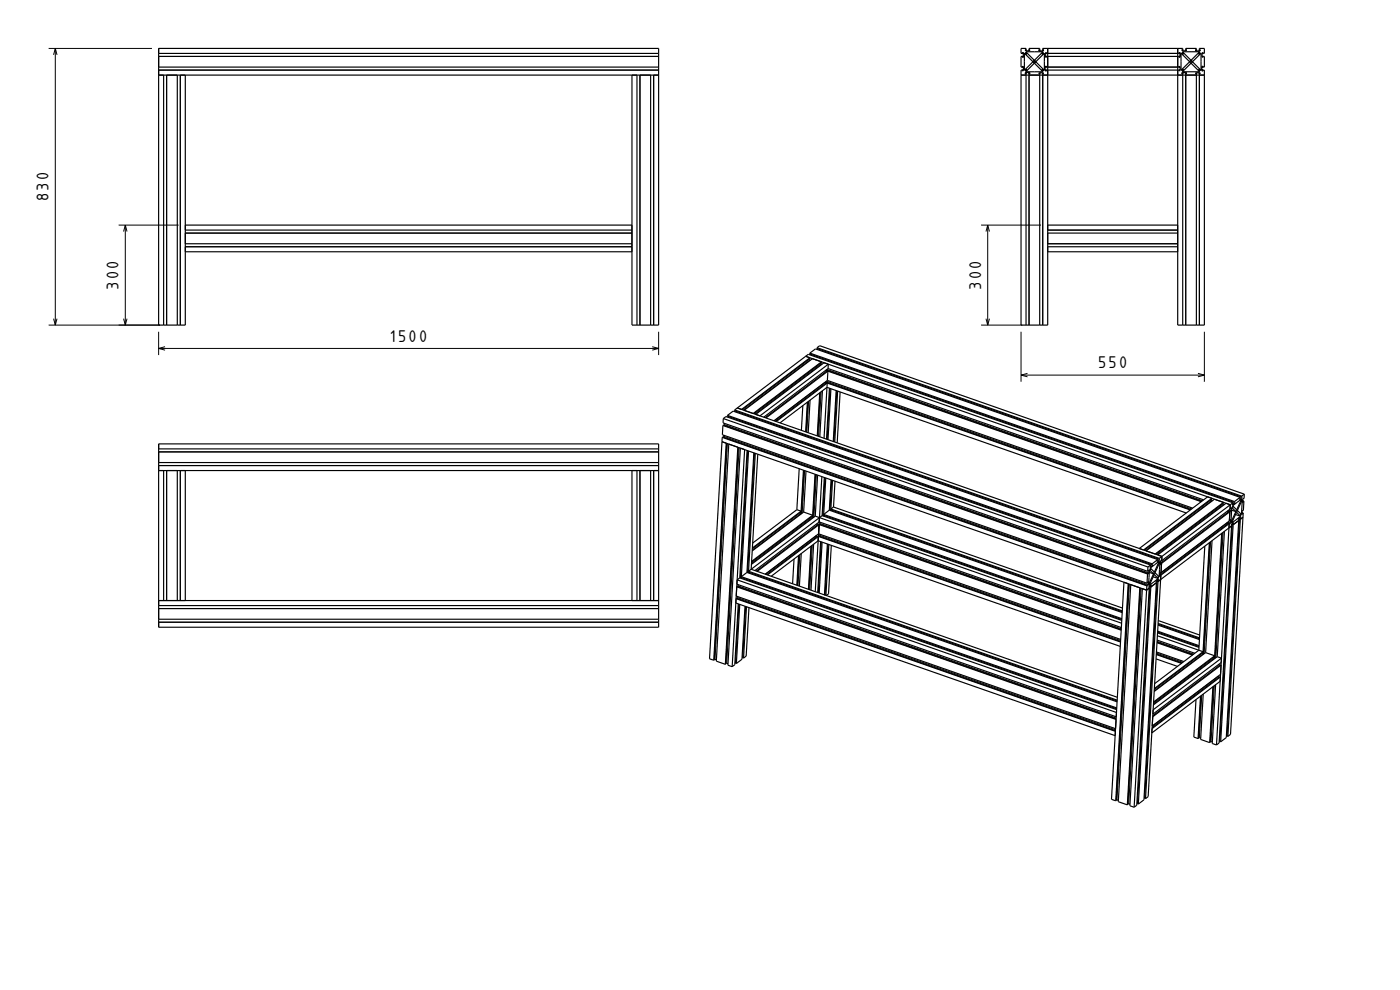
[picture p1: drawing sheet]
<svg xmlns="http://www.w3.org/2000/svg" width="420mm" height="297mm" viewBox="0 0 420 297" stroke-linecap="round" stroke-linejoin="round" font-family="sans-serif">
<defs><g id="words">
<g font-size="4.9">
<text x="14.6" y="60.4" transform="rotate(-90 14.6 60.4)">830</text>
<text x="35.6" y="86.9" transform="rotate(-90 35.6 86.9)">300</text>
<text x="294.3" y="86.9" transform="rotate(-90 294.3 86.9)">300</text>
<text x="117" y="102.5">1500</text>
<text x="329.4" y="110.5">550</text>
</g>
</g></defs>
<g fill="none" stroke="#000" stroke-width=".3">
<path d="M14.6 14.5h31M16.1 16.5l.5-2 .5 2M16.6 14.5v83M47.6 16.9h150M306.5 16.9h.7M306.5 16h.7M306.8 19.9v.5M306.9 15.7v.7M306.9 16.6v.7M307.5 16h.6M307.5 15h.6M307.8 14.8v.5"/>
<path d="M307.8 15.7v.7M308.4 15h.6M308.7 14.8v.5M309.8 18.5h1M310.3 18v1M311.6 15.1h.6M311.9 14.8v.6M312.5 16h.6M312.5 15.1h.6M312.8 14.8v.6M312.8 15.7v.7M313.5 16.9h.6"/>
<path d="M313.5 16h.6M313.8 19.8v.7M313.8 15.8v.5M313.8 16.7v.5M314.3 16h39M353.5 16.9h.7M353.5 16h.7M353.8 19.9v.5M353.9 15.7v.7M353.9 16.6v.7M354.5 16h.6M354.5 15h.6"/>
<path d="M354.8 14.8v.5M354.8 15.7v.7M355.4 15h.6M355.7 14.8v.5M356.8 18.5h1M357.3 18v1M358.6 15.1h.6M358.9 14.8v.6M359.5 16h.6M359.5 15.1h.6M359.8 14.8v.6M359.8 15.7v.7"/>
<path d="M360.5 16.9h.6M360.5 16h.6M360.8 19.8v.7M360.8 15.8v.5M360.8 16.7v.5M47.6 21h150M50 22.5v75M54.1 22.5v75M192 22.5v75M196.1 22.5v75M306.6 21h.5M306.6 20.1h.5"/>
<path d="M306.8 20.8v.5M307.5 21h.6M307.5 22h.6M307.8 20.7v.7M307.8 21.7v.6M308.4 22h.6M308.7 21.7v.6M308.7 22.5v75M311.6 22h.6M311.9 21.7v.6M312.5 21h.6M312.5 22h.6"/>
<path d="M312.8 20.7v.7M312.8 21.7v.6M312.8 22.5v75M313.4 21h.7M313.4 20.1h.7M313.8 20.7v.7M314.3 20.1h39M353.6 21h.5M353.6 20.1h.5M353.8 20.8v.5M354.5 21h.6M354.5 22h.6"/>
<path d="M354.8 20.7v.7M354.8 21.7v.6M355.4 22h.6M355.7 21.7v.6M355.7 22.5v75M358.6 22h.6M358.9 21.7v.6M359.5 21h.6M359.5 22h.6M359.8 20.7v.7M359.8 21.7v.6M359.8 22.5v75"/>
<path d="M360.4 21h.7M360.4 20.1h.7M360.8 20.7v.7M35.6 67.5h18M37.1 69.5l.5-2 .5 2M37.6 67.5v30M55.6 74h134M55.6 69.9h134M294.3 67.5h18M295.8 69.5l.5-2 .5 2M296.3 67.5v30M314.3 73.1h39"/>
<path d="M314.3 69h39M14.6 97.5h33.4M16.1 95.6l.5 1.9 .5-1.9M37.1 95.6l.5 1.9 .5-1.9M47.6 99.5v7M197.6 99.5v7M294.3 97.5h12.4M295.8 95.6l.5 1.9 .5-1.9M306.3 99.5v15M361.3 99.5v15M47.6 104.5h150M49.5 104l-1.9 .5 1.9 .5"/>
<path d="M195.7 104l1.9 .5-1.9 .5M242.9 108l-19.8 15M246.3 117.5l-.7 13.4M246.4 109.2l-19.9 15M247.6 114.7l-15.3 11.6M247.9 114.4l109.6 38.3M248.1 110.8l112.6 39.4M306.3 112.5h55M308.2 112l-1.9 .5 1.9 .5M359.4 112l1.9 .5-1.9 .5M47.6 139.7h150M47.6 135.6h150"/>
<path d="M217.1 130.9l127.4 44.5M217.3 127.4l127.3 44.5M218.2 133.1l-3.7 64.7M221.7 134.3l-3.7 64.7M242.6 120.4l-.5 9.3M50 141.2v39M54.1 141.2v39M192 141.2v39M196.1 141.2v39M240.3 154l-14.6 11.1M241.4 141.2l-.7 12.8M243.8 155.2l-18.4 13.8"/>
<path d="M244.9 142.4l-.7 12.7M246.1 157.1l90.3 31.5M363.5 150.2l-19.8 15M366.9 159.7l-2.1 37.6M367 151.3l-19.9 15.1M368.2 156.9l-20.3 15.2M368.5 156.5l.7 .3M368.7 153l.6 .2M369.1 155.9l.1 .1M369.2 152.4h.2M369.7 151.5h.1M369.9 151l.4 .2"/>
<path d="M371.9 149.8h.1M372 149.3l.5 .2M221.2 179.3l113.4 39.6M221.4 175.8l113.4 39.6M239.9 166.4l-.5 9.3M243.7 163.6l-.8 13.3M244.9 160.7l-15.3 11.6M245.9 160.6l90.3 31.6M338.8 175.2l-3.7 64.8M342.3 176.5l-3.7 64.6M344.3 174.6h.2M344.5 171.1h.2"/>
<path d="M345 170.2h.1M345.2 169.7l.4 .1M347.2 168.5h.1M347.3 168l.5 .1M348.4 168.3l-.3 .2M363.2 162.5l-1.9 33.6M47.6 186.7h150M47.6 182.6h150M346.9 195.9l8 2.8M347.1 192.4l11 3.8M360.9 196.2l-14.6 11.1M364.4 197.4l-18.4 13.8"/>
<path d="M360.5 208.6l-.7 12.7M364.3 205.7l-1 16.8M365.5 202.9l-19.8 15"/>
</g>
<g fill="none" stroke="#000" stroke-width=".35">
<path d="M47.6 16h150M47.6 16.9h150M307.3 16l2.6 2.5-2.6 2.6zM307.6 15.9l.4-.1v.4l-.3 .1zM307.7 15.5h5.2l-2.6 2.6zM310.3 19l2.6 2.5h-5.2zM310.7 18.5l2.6-2.5v5.1zM312.6 15.9l.1-.1 .4 .2-.3 .3zM313.7 15.9l.3 .1h39.6l.2-.2 .3 .2v.9l-.2 .3-.3-.3h-39.6l-.3 .2zM314.3 14.5v83h-8v-76.5l.4 .2 .3-.2-.1-1.1-.6 .2v-3.2l.6 .3 .2-.3-.1-1.1-.7 .2v-1.5h1.5l-.2 .4 .2 .3 1.1-.1-.2-.6h3.2l-.2 .6 .2 .2 1.1-.1-.2-.7h42l-.2 .4 .2 .3 1.1-.1-.2-.6h3.2l-.2 .6 .2 .2 1.1-.1-.2-.7h1.5v1.5l-.4-.2-.3 .2 .1 1.1 .6-.2v3.2l-.6-.2-.2 .2 .1 1.1 .7-.2v76.5h-8v-83M354.3 16l2.6 2.5-2.6 2.6zM354.6 15.9l.4-.1v.4l-.3 .1z"/>
<path d="M354.7 15.5h5.2l-2.6 2.6zM357.3 19l2.6 2.5h-5.2zM357.7 18.5l2.6-2.5v5.1zM359.6 15.9l.1-.1 .4 .2-.3 .3zM47.6 22.5h150M47.6 20.1h150M47.6 21h150M49.1 22.5v75M50 22.5v75M53.2 22.5v75M54.1 22.5v75M55.6 22.5v75h-8v-83h150v83h-8v-75"/>
<path d="M191.1 22.5v75M192 22.5v75M195.2 22.5v75M196.1 22.5v75M306.3 22.5h55M307.6 20.9l.2-.1 .2 .3-.3 .1zM312.7 20.8h.2l.1 .4h-.4zM313.5 20l.2-.1 .3 .2h39.6l.3-.2 .1 1.1-.3 .2-.1-.2h-39.6l-.2 .3-.3-.3zM354.6 20.9l.2-.1 .2 .3-.3 .1zM359.7 20.8h.2l.1 .4h-.4zM55.6 75.5h134M55.6 69h134"/>
<path d="M55.6 67.5h134M55.6 73.1h134M55.6 69.9h134M55.6 74h134M314.3 75.5h39M314.3 69h39M314.3 67.5h39M314.3 73.1h39M314.3 69.9h39M314.3 74h39M307.8 97.5v-75.3l-.2-.2 .2-.3 1.2 .2-.3 .3v75.3M311.9 97.5v-75.3l-.2-.3 .2-.1h.9l.2 .3-.2 .1v75.3"/>
<path d="M354.8 97.5v-75.3l-.2-.2 .2-.3 1.2 .2-.3 .3v75.3M358.9 97.5v-75.3l-.2-.3 .2-.1h.9l.2 .3-.2 .1v75.3M241.7 106.9l-20.5 15.5M241.7 106.9l.8-.6 127.4 44.5M241.7 106.9l127.4 44.5M242.7 107.8l.4 .3M243 105.9l-.1 .3 127.4 44.5M243 105.9l1.6-1.2 127.4 44.5M243 105.9l127.3 44.6M243.1 106.2l-.1 .3M243.7 107.6l-20.5 15.5M245.1 104.3l.8-.6 127.4 44.5"/>
<path d="M245.1 104.3v.3l127.4 44.5M245.1 104.3l127.4 44.5M245.2 104.6l-.1 .2M245.9 117.9l-.7 12.9M246.1 117.7l-.8 13.1M246.3 109l.3 .3M246.7 117.2l-.8 13.8M247.2 108.8l-20.5 15.5M247.6 114.7l.1 .2M247.6 114.7l109.5 38.3M247.6 114.6v.1M247.6 114.6l109.6 38.3"/>
<path d="M247.7 111.1l.2 .3M247.7 111.1l112.7 39.4M247.9 111l112.6 39.4M248.1 111.3l-18.6 14M248.2 114.9l-.3-.1-15.3 11.6M248.2 114.9l-1 16.6M248.2 114.9l-15.3 11.6M248.2 114.1l109.6 38.3M248.2 114.1l.2-2.8-18.6 14.1M248.2 114.1l-16 12.1M248.4 110.6l112.7 39.4M248.4 110.6l.1-1.3-20.5 15.5"/>
<path d="M248.4 110.6l-19.3 14.6M248.8 116.5l-.8 15.2M249 116.5l-.9 15.3M249.3 116.6l-.9 15.3M250.9 117.2l-.9 15.2M251 117.2l-.8 15.3M251.3 117.3l-.9 15.3M252 117.6l-.8 15.3M47.6 133.2h150v55h-150zM47.6 134.7h150M47.6 138.8h150M47.6 135.6h150"/>
<path d="M47.6 139.7h150M216.6 132.5l127.4 44.5 .8-.5M216.7 131.2l-3.8 66.4 1.2 .5M216.7 131.2l.1-.1 127.4 44.5M216.7 131.2l127.4 44.5M216.9 127.6l-.2 2.8 127.4 44.6M216.9 127.6l.1-.1 127.4 44.6M216.9 127.6l127.4 44.6M217 125.6l-.1 1.3 127.4 44.5M217 125.6l.8-.6 127.4 44.5M217 125.6l127.4 44.5M217.1 130.6l-.1 .5"/>
<path d="M217.3 127l-.1 .6M217.9 133l-3.8 65.1M218 133l-3.7 65-.2 .1M218.3 124.6l-.1 .3 127.4 44.5M218.3 124.6l1.6-1.3 127.4 44.6M218.3 124.6l127.3 44.5M218.4 124.9l-.1 .3M218.6 133.2l-3.7 65.1 2.7 1M220.4 123v.2l127.4 44.6M220.4 123l127.4 44.5M220.5 123.3l-.1 .2M221.2 122.4l-.8 .6"/>
<path d="M221.2 122.4l127.4 44.5M221.4 134.2l-3.8 65.1M221.5 134.2l-3.7 65-.2 .1M222.1 134.4l-3.7 65.2 1.3 .4M222.5 122.8l20.5-15.5v.3l-20.3 15.3M223.4 134.9l-3.7 65.1M224.1 135.1l-2.2 38.3M224.3 135.2l-2.2 38.2M224.6 135.3l-2.2 38.2M226 124l20.5-15.5-.1 .3-20.2 15.3M226.2 135.9l-2.1 35.8M226.3 135.9l-2 35.9"/>
<path d="M226.6 136l-2.1 35.9M227.3 136.3l-1.9 34.5M234 126.9l14.1-10.7 107.8 37.7M240.8 121.7l-.4 7.4M242.2 120.7l-.5 8.9M242.4 120.5l-.6 9.1M243 120l-.5 9.8M47.6 141.2h150M49.1 141.2v39M50 141.2v39M53.2 141.2v39M54.1 141.2v39"/>
<path d="M55.6 141.2v39M189.6 141.2v39M191.1 141.2v39M192 141.2v39M195.2 141.2v39M196.1 141.2v39M239.1 152.9l1.2 .5M239.1 152.9l-13.3 10M239.8 140.6l-.7 12.3M240.1 153.8l.2 .2M240.3 153.4v.2l-14.6 11.1M240.3 153.4l-14.6 11"/>
<path d="M241 141.1l-.7 12.9M241.1 153.6l2.7 1M241.1 153.6l-15.4 11.7M241.2 141.1l-.8 13-.1-.1M241.8 141.3l-.7 12.3M243.6 155l.2 .2M243.8 155.2l.2 .1M243.8 154.6v.2l-18.3 13.9M243.8 154.6l-18.3 13.8M244.5 142.3l-.7 12.9M244.6 154.8l91.9 32.2M244.6 154.8l-19.2 14.5"/>
<path d="M244.7 142.3l-.8 12.9M245.1 157.1l.2 .3M245.3 142.5l-.7 12.3M246.1 156.7l-.1 .6M246.6 143l-2 34.5M246.6 154.7l-21.2 16.1M246.6 154.7l89.9 31.4M247.1 154.3v.3l89.4 31.3M247.1 154.3l89.5 31.3M247.2 154.6v.3M247.3 143.2l-.7 11.5M247.5 143.3l-.7 11.5"/>
<path d="M247.7 143.4l-.6 11.4M248.8 153.1l-1.7 1.2M248.8 153.1l87.9 30.7M249.3 152.7v.3l87.4 30.5M249.3 152.7l87.4 30.6M249.3 144l-.5 9.1M249.3 153v.2M249.5 144l-.5 9.1M249.8 144.1l-.6 9.1M250.1 152.1l-.8 .6M250.1 152.1l86.6 30.3M250.5 144.4l-.4 7.7"/>
<path d="M363.3 149.9l.4 .3M363.6 149.5v.3l-20.3 15.3M366.7 159.9l-2.2 37.5M366.8 151.1l.4 .3M367 150.7v.3l-20.2 15.3M367.3 159.4l-2.1 37.6M368.2 156.9l.1 .2M368.2 156.9l.6 .2-3.9 66.4M368.2 156.8v.1M368.2 156.7l.7 .3M368.4 153.2l.7 .2M368.5 157l-20.5 15.5"/>
<path d="M368.5 153.6l-.2-.3 .7 .2-.2 2.8M368.7 153.4l-20.5 15.5M368.8 156.3l.4-.5v1l-.3 .2M368.8 156.3l-20.5 15.5M368.9 157l-20.6 15.6M369 152.7l.3-.4v.9l-.2 .2M369 152.7l-20.6 15.6M369.1 151.4l-.1 1.3M369.1 151.4l-1.3-.4-20.5 15.5 1.3 .4M369.1 153.4l-20.8 15.7M369.4 157.5h.1M369.4 157.2l.6 .2"/>
<path d="M369.5 157.8l-22.1 16.7M369.5 157.8l-3.8 65.1-.8 .6M369.5 157.5v.3M369.5 153l1.3 .5M369.5 156.3h.2l-.2 .4zM369.5 152.3l1.3 1.2-1.5 3.2zM369.7 157l.3 .2M369.8 152l.1 .1-.2 .3zM369.8 151.7l2.7-2-1.5 3.2zM369.9 150.8l-21.3 16.1M370 157.4l-.3-.1-3.7 65.2h.2M370 157.4l-3.8 65.1"/>
<path d="M370 157.2v-.4l-.5 .4v.3M370 157.2v.2M370.3 150.7v.5l-.5 .3 .1-.7M370.3 150.5v.2M370.7 154.4l1.5 .5M371 153.7l-1.5 3.2 2.7-2M371 153.7l1.2 1.2M371 153l.2 .3-.3 .4zM371.5 155.8l.1 .1M371.6 155.6l.5 .2M371.6 156.1l-1.6 1.3M371.6 156.1l-3.7 65.2-1.7 1.2"/>
<path d="M371.6 155.9v.2M371.7 155.4l.4 .1M371.8 155.7l-3.7 65.1 .3 .1M372 149.2l-1.7 1.3M372.1 155.8l-3.7 65.1M372.1 155.5l.1-.4-.5 .4-.1 .4M372.1 155.5v.3M372.1 154.3l.2 .1-.2 .3zM372.4 149.9l-.1 .5zM372.5 149.1v.4l-.6 .3 .1-.6M372.5 148.8v.3M372.6 153.9l.2 .1"/>
<path d="M372.6 153.8l.4 .1M372.7 149.9l-.3 4.5-1.2-1.3zM372.7 153.2h.2M372.8 150.4l.2 .1M372.8 150.2l.4 .1M372.9 153.2l-.3 .2v.9l.2-.3M372.9 149.6l.2 .1M372.9 155.2l-.8 .6M373 153.9l-3.8 66.4-.8 .6M373 153.9l-.2 .1M373.1 149.7l-.3 .1v1l.2-.3M373.2 150.3l-.2 .2"/>
<path d="M373.2 150.3l-.3 2.9M373.3 148.2l-.2 1.5M373.3 148.2l-.8 .6M220.9 178.8l113.8 39.8M221.1 175.3l113.8 39.7M221.3 179l-.1 .5M221.4 175.4l-.1 .6M221.9 173.4l-.8 .6 113.8 39.7M221.9 173.4l113.1 39.5M222.4 173v.3l112.6 39.3M222.4 173l112.6 39.4M222.5 173.3v.2"/>
<path d="M224.1 171.7l-1.7 1.3M224.1 171.7l111 38.9M224.6 171.4l-.1 .2 110.6 38.7M224.6 171.4l110.6 38.6M224.6 171.7v.2M225.4 170.8l-.8 .6M225.4 170.8l109.8 38.4M226.5 171.2l19.3-14.6 90.6 31.7M226.9 171.3l18.6-14 90.9 31.8M227.2 171.4l18.7-14.2 90.5 31.7M229.6 172.3l16-12.2 90.6 31.7M230 172.4l15.3-11.6 90.9 31.8"/>
<path d="M230.2 172.5l15.5-11.7 90.5 31.6M231.4 172.9l14.1-10.7 90.6 31.7M238.2 167.7l-.4 7.4M239.6 166.7l-.5 8.9M239.7 166.6l-.5 9M240.4 166.1l-.6 9.7M243.3 163.9l-.8 12.9M243.4 163.8l-.7 13M244.1 163.3l-.8 13.8M244.9 160.6l.2 .4M246 160.3l-.1 .6M246.2 162.5l-.9 15.3"/>
<path d="M246.4 162.6l-.9 15.2M246.6 162.6l-.8 15.3M248.2 163.2l-.9 15.3M248.4 163.3l-.9 15.2h-.2M248.7 163.4l-.9 15.2M249.4 163.6l-.8 14.6-.7 .5M337.2 174.7l-3.8 65.1 1.3 .4M338.5 175.1l-3.8 65.1M338.6 175.2l-3.7 64.9-.2 .1M339.2 175.4l-3.7 65.1 2.7 1M341.8 164.5l20.5-15.4 1.3 .4-20.5 15.5zM341.9 176.3l-3.7 65.2"/>
<path d="M342.1 176.4l-3.7 64.9-.2 .2M342.7 176.6l-3.7 65.1 1.2 .5M343.8 165.3l20.5-15.5 2.7 .9-20.5 15.5zM344.1 175.7l-3.9 66.5M344.1 175l.4-.5v1l-.3 .1M344.2 175.6l-.1 .1M344.3 172.2l-.2 2.8M344.3 171.4l.3-.4v.9l-.2 .2M344.4 170.1l-.1 1.3M344.4 172.1l-.1 .1M344.7 175.9l.5 .2M344.8 176.5l-3.8 65.1-.8 .6"/>
<path d="M344.8 171.7l1.3 .5M344.8 175h.2l-.2 .4zM344.8 170.9l1.3 1.3-1.5 3.2zM344.9 175.7l.4 .1M345.1 170.6l.1 .2-.2 .2zM345.1 170.4l2.7-2-1.5 3.2zM345.2 169.5l-.8 .6M345.2 176.1l-.2-.1-3.8 65.1 .3 .1M345.2 176.1l-3.7 65.1M345.3 175.8v-.3l-.6 .5 .1 .5M345.3 175.8l-.1 .3M345.6 169.4v.4l-.5 .4 .1-.7"/>
<path d="M345.6 169.1v.3M346 173l1.5 .6M346.3 172.4l-1.5 3.2 2.7-2M346.3 172.4l1.2 1.2M346.3 171.6l.2 .4-.3 .4zM346.8 174.5l.1 .1M346.9 174.3l.5 .2M346.9 174.8l-1.7 1.3M346.9 174.8l-3.7 65.1-1.7 1.3M346.9 174.6v.2M347 174.1l.4 .1M347.3 168.5h-.1"/>
<path d="M347.3 167.9l-.1 .6M347.3 167.9l-1.7 1.2M347.4 174.5l-.3-.1-3.7 65.1 .3 .1M347.4 174.5l-3.7 65.1M347.4 174.2v.3M347.4 173.8l-.5 .5v.3M347.4 173l.2 .1-.2 .3zM347.5 173.8l-.1 .4M347.5 173.8h-.1M347.7 168.6l-.1 .5zM347.8 167.8v.3l-.5 .4M347.8 167.5v.3"/>
<path d="M347.9 172.6l.2 .1M347.9 172.4l.4 .2M348 168.6l-.3 4.4-1.2-1.2zM348 171.9h.1M348.1 169l.2 .1M348.1 168.9l.4 .1-.2 2.8M348.1 171.9l-.2 .2v.9l.2-.3M348.2 168.3h.2M348.3 172.6l-3.9 66.4-.7 .6M348.3 172.6l-.2 .1M348.3 171.8l-.2 .1M348.4 168.3l-.3 .2v1l.2-.4"/>
<path d="M348.6 166.9l-.8 .6M348.6 166.9l-.1 1.3M361.4 163.9l-1.8 31.2-13.2 10M362.8 162.8l-1.9 33.4M363 162.7l-2 33.6-.1-.1M363.6 162.2l-1.9 33.6M366.5 160l-2.1 37.4M47.6 181.7h150M47.6 180.2h150M47.6 185.8h150M47.6 182.6h150M47.6 186.7h150"/>
<path d="M214.3 197.8l.6 .1M217.8 199l.6 .1M220.5 198.8l.2 .1M220.7 180.9l113.8 39.8M221.5 181.2l-1.1 18.2-.7 .6M221.7 181.2l-1 17.8 .2 .1M221.9 181.3l-1 17.8M222.6 197.1l.2 .1M223.5 181.9l-.9 15.9-1.7 1.3M223.7 181.9l-.9 15.4 .3 .1M224 182l-.9 15.4M224.7 182.3l-.8 14.5-.8 .6"/>
<path d="M346.8 197.7l6.4 2.2M346.9 196.4l7.5 2.6M346.9 196.2l7.7 2.7M346.9 195.6l8.3 2.9M347.1 192.8l10.6 3.7M347.1 192.6l10.8 3.8M347.1 192l11.3 4M347.2 190.7l13.7 4.8M347.3 189.9l12.4 4.3M347.3 189.6l12.4 4.4M347.3 189.4l12.4 4.3M347.4 187.5l12.4 4.4"/>
<path d="M347.4 187.3l12.4 4.3M347.4 187l12.5 4.4M347.5 186.2l12.4 4.3M360.7 195.9l.2 .3M360.9 195.5v.3l-14.6 11M360.9 195.5l-14.6 11.1M361.7 195.8l2.7 .9M361.7 195.8l-15.4 11.6M364.2 197.1l.2 .3M364.4 197.4h.2M364.4 196.7v.3l-18.3 13.8M364.4 196.7l-18.3 13.9"/>
<path d="M365.2 197l1.2 .4-20.5 15.5M365.2 197l-19.2 14.5M365.6 199.3l.3 .3M366.4 198.7l-20.5 15.5M334.6 219.2l-113.6-39.7-.2 .1 113.8 39.8M334.8 215.7l-113.6-39.8-.2 .1 113.8 39.8M345.6 218.3l20.3-15.3 .2 .1-20.5 15.5M345.8 214.7l20.3-15.3 .2 .1-20.5 15.5M358.8 209.9l-.6 11.2 1.2 .5M360.2 208.8l-.8 12.8M360.3 208.7l-.7 12.7-.2 .2M361 208.2l-.8 13.6 2.7 1"/>
<path d="M363.9 206l-1 16.8M364 205.9l-.9 16.8-.2 .1M364.7 205.4l-1 17.7 1.2 .4M365.5 202.8l.2 .3M366 204.4l-20.5 15.5M366.2 202.3l-20.5 15.5M334.9 239.9l.6 .2M343.2 239.3l.2 .1M359.6 221.3l.6 .1M363.1 222.5l.6 .1M365.8 222.3h.2M367.9 220.6l.2 .1"/>
<path d="M338.4 241.1l.6 .2M341.1 241h.2"/>
<circle cx="310.3" cy="18.5" r=".4"/>
<circle cx="357.3" cy="18.5" r=".4"/>
</g>
<use href="#words"/>
</svg>
